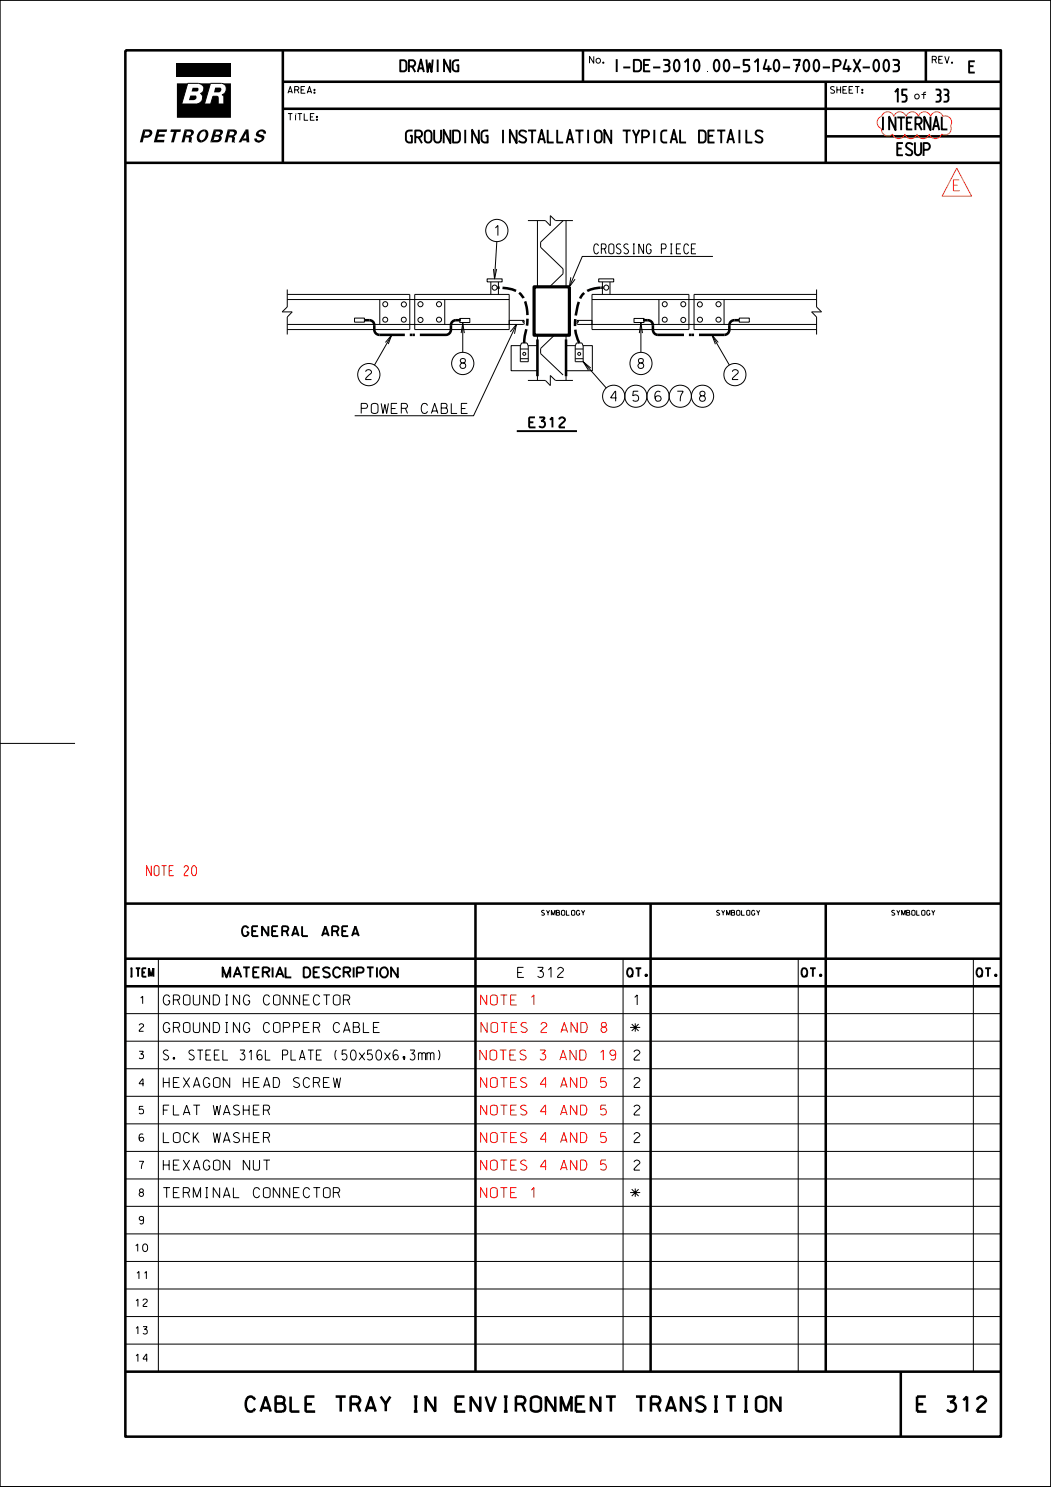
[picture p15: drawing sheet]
<svg xmlns="http://www.w3.org/2000/svg" width="210mm" height="297mm" viewBox="0 0 210 297" stroke-linecap="round" stroke-linejoin="round" font-family="sans-serif">
<defs><g id="words">
<g font-size="3">
<text x="49.1" y="281.9">CABLE TRAY IN ENVIRONMENT TRANSITION</text>
<text x="183.2" y="281.9">E 312</text>
</g>
<g font-size="2.7">
<text x="178.6" y="20.4">15</text>
<text x="186.9" y="20.4">33</text>
<text x="81" y="28.6">GROUNDING INSTALLATION TYPICAL DETAILS</text>
<text x="175.8" y="26">INTERNAL</text>
<text x="179.2" y="31.1">ESUP</text>
</g>
<text font-size="2.6" x="122.5" y="14.4">I-DE-3010.00-5140-700-P4X-003</text>
<g font-size="2.5">
<text x="79.8" y="14.4">DRAWING</text>
<text x="193.5" y="14.6">E</text>
</g>
<text font-size="2.2" fill="#ff7f00" x="190.5" y="38.1">E</text>
<g font-size="2">
<text x="98.8" y="47">1</text>
<text x="97.9" y="53.7" transform="rotate(93 97.9 53.7)">E</text>
<text x="118.6" y="50.7">CROSSING PIECE</text>
<text x="78.2" y="69.1" transform="rotate(-60 78.2 69.1)">E</text>
<text x="93.5" y="66.5" transform="rotate(-90 93.5 66.5)">E</text>
<text x="129.1" y="66.5" transform="rotate(-90 129.1 66.5)">E</text>
<text x="144.1" y="68.1" transform="rotate(-120 144.1 68.1)">E</text>
<text x="73" y="75.8">2</text>
<text x="91.9" y="73.6">8</text>
<text x="118.6" y="73.1" transform="rotate(-131 118.6 73.1)">E</text>
<text x="127.5" y="73.6">8</text>
<text x="146.3" y="75.8">2</text>
<text x="72.2" y="82.6">POWER CABLE</text>
<text x="122" y="80.1">4</text>
<text x="126.4" y="80.1">5</text>
<text x="135.3" y="80.1">7</text>
<text x="139.8" y="80.1">8</text>
<text x="105.7" y="85.4">E312</text>
<text x="48.4" y="187">GENERAL AREA</text>
<text x="44.5" y="195.2">MATERIAL DESCRIPTION</text>
<text x="103.4" y="195.2">E 312</text>
<text x="32.6" y="200.7">GROUNDING CONNECTOR</text>
<text x="126.7" y="200.7">1</text>
<text x="32.6" y="206.2">GROUNDING COPPER CABLE</text>
<text x="126.1" y="206.2">*</text>
<text x="32.6" y="211.7">S. STEEL 316L PLATE (50x50x6,3mm)</text>
<text x="126.7" y="211.7">2</text>
<text x="32.6" y="217.2">HEXAGON HEAD SCREW</text>
<text x="126.7" y="217.2">2</text>
<text x="32.6" y="222.7">FLAT WASHER</text>
<text x="126.7" y="222.7">2</text>
<text x="32.6" y="233.7">HEXAGON NUT</text>
<text x="32.6" y="228.2">LOCK WASHER</text>
<text x="126.7" y="228.2">2</text>
<text x="126.7" y="233.7">2</text>
<text x="32.6" y="239.2">TERMINAL CONNECTOR</text>
<text x="126.1" y="239.2">*</text>
</g>
<g font-size="2" fill="#f00">
<text x="29.3" y="174.9">NOTE 20</text>
<text x="96" y="200.7">NOTE 1</text>
<text x="96.1" y="206.2">NOTES 2 AND 8</text>
<text x="95.9" y="211.7">NOTES 3 AND 19</text>
<text x="96" y="217.2">NOTES 4 AND 5</text>
<text x="96" y="222.7">NOTES 4 AND 5</text>
<text x="96" y="228.2">NOTES 4 AND 5</text>
<text x="96" y="233.7">NOTES 4 AND 5</text>
<text x="96" y="239.2">NOTE 1</text>
</g>
<g font-size="1.7">
<text x="25.8" y="195.1">ITEM</text>
<text x="125.3" y="195.1">QT.</text>
<text x="160.1" y="195.1">QT.</text>
<text x="195.1" y="195.1">QT.</text>
</g>
<g font-size="1.5">
<text x="28" y="200.5">1</text>
<text x="27.8" y="206">2</text>
<text x="27.8" y="211.5">3</text>
<text x="27.8" y="217">4</text>
<text x="27.8" y="228">6</text>
<text x="27.8" y="222.5">5</text>
<text x="27.8" y="233.5">7</text>
<text x="27.8" y="239">8</text>
<text x="27.8" y="244.5">9</text>
<text x="27" y="250">10</text>
<text x="27.3" y="255.5">11</text>
<text x="27.1" y="261">12</text>
<text x="27.1" y="266.5">13</text>
<text x="27.1" y="271.9">14</text>
</g>
<g font-size="1.3">
<text x="117.8" y="12.6">No.</text>
<text x="186.3" y="12.6">REV.</text>
<text x="57.5" y="18.6">AREA:</text>
<text x="165.9" y="18.6">SHEET:</text>
<text x="182.8" y="19.8">of</text>
<text x="57.5" y="24">TÍTLE:</text>
</g>
<g font-size="1">
<text x="108.2" y="182.8">SYMBOLOGY</text>
<text x="143.2" y="182.8">SYMBOLOGY</text>
<text x="178.2" y="182.8">SYMBOLOGY</text>
</g>
</g></defs>
<g fill="none" stroke="#000" stroke-width=".51">
<path d="M25 10.1h175v276.8h-175zM56.5 16.3h143.5M56.5 10.1v22.4M116.5 10.1v6.2M165 16.3v16.2M185 10.1v6.2M25 32.5h175M56.5 21.7h143.5M165 27.2h35M72.9 64h.9a.96 .96 0 0 1 1 .9v1a1.02 1.02 0 0 0 1 1h5.1M81.9 66.9h1M92.1 64h-1a.99 .99 0 0 0-1 .9v1a1.02 1.02 0 0 1-1 1h-5.2"/>
<path d="M107.4 67.8v7.3M113.1 67.8v7.3M129.4 64a.99 .99 0 0 1 1.1 .9v1a.99 .99 0 0 0 .9 1h5.3M137.7 66.9h1M147.7 64h-1a.99 .99 0 0 0-1 .9v1a1.02 1.02 0 0 1-1 1h-5M25 180.5h175M25 191.5h175M25 197h175M95 180.5v93.5M130 180.5v93.5M165 180.5v93.5M25 274h175"/>
<path d="M180 274v12.9"/>
</g>
<g fill="none" stroke="#000" stroke-width=".2">
<path d="M0 0h210v297h-210M0 0h210v296.9h-210zM39.6 16.6a1.04 1.04 0 0 1 1.1 .9 1.04 1.04 0 0 1-.7 1.2 1.2 1.2 0 0 1 .4 1.3 1.2 1.2 0 0 1-1.2 .8M39.6 16.6h-2.1l-1.2 4.2h2.9M39.6 16.6h.1M43.4 19.2l.2 .3M43.4 19.2h.1M43.6 19.5h.1M44.3 16.6h.1M44.3 16.6a1.19 1.19 0 0 1 .9 1.2 1.19 1.19 0 0 1-.9 1.1l.4 .4M44.3 16.6h-2.2l-1.2 4.2h1.2l.4-1.6h.9M44.7 19.3h.1"/>
<path d="M44.7 19.3v1.5h-1.1v-1.3M39.2 20.8h.1M57.4 58.8h24.5v7h-24.5M57.4 59.8h44.3M57.4 57.8v3.5l-1 1h2l-1 1v3.5M75.9 59.8v5M82.9 58.8h18.8v7h-18.8zM88.9 59.8v5M97.3 55.7h3v.6h-3zM98.1 56.3v2.5M99.3 48.3l-.5 7.4M99.6 56.3v2.5"/>
<path d="M105.5 44.1h3.5l1 1v-2l1 1h3.5M107.4 44.1v13.2M112.5 44.1l-4.5 4.3v1l4.5 4.3v1l-2.7 2.6M113.1 44.1v13.2M114.1 55.4l-.3 1.9 1.1-1.5M118.3 59.8h44.9M118.3 58.8h19.4v7h-19.4zM119.6 55.7h3v.6h-3zM120.4 56.3v2.5M121.9 56.3v2.5M131.7 59.8v5M142.5 51.2h-26.2l-2.5 6.1"/>
<path d="M144.7 59.8v5M163.2 58.8h-24.5v7h24.5M163.2 57.8v3.5l.9 1h-1.9l1 1v3.5M57.4 64.8h44.3M70.8 63.5h2v.8h-2zM78.3 66.9l-3.5 6M91.9 63.6h2v.8h-2zM92.5 64.6v5.8M102 66.3l1.2-1.5-.4 1.9M103.2 64.8l-8.6 18.2h-23.7M104 69.7h1.6M104 71.6h1.6"/>
<path d="M104 69h-1.9v5h5.3v-5h-1.9M104.2 68.5h1.1l.3 .6v3.1h-1.6v-3.1zM104.5 64h.2l-.1 .4zM104.6 64h-2.9v.8h2.9l.1-.2-.1-.2M105.5 76h3.5l1 1v-2l1 1h3.5M107.4 67v8.9M110.8 67l-2.8 2.6v1l4.5 4.3M113.1 67v8.9M114.9 69.7h1.6M114.9 71.6h1.6M115 69h-1.9v5h5.3v-5h-1.9M115.2 68.5h1.1l.2 .6v3.1h-1.6v-3.1z"/>
<path d="M115.3 64h.2l-.1 .4zM115.4 64h2.9v.8h-2.9l-.1-.2 .1-.2M116.5 72.2l4.6 5.3M118.3 64.8h44.9M126.7 63.6h2v.8h-2zM128.1 64.6v5.8M131.9 78.3l-.3-.2a.91 .91 0 0 0-.7 1.4 .68 .68 0 0 0 .5 .6h.4a.58 .58 0 0 0 0-1 .58 .58 0 0 0-.9 .5M142.2 66.9l3.5 6M147.7 63.5h2v.8h-2zM0 148.5h15M209.9 148.5h.1M31.6 191.5v82.5"/>
<path d="M124.5 191.5v82.5M159.5 191.5v82.5M194.5 191.5v82.5M25 219h175M25 213.5h175M25 202.5h175M25 208h175M25 235.5h175M25 230h175M25 224.5h175M25 257.5h175M25 252h175"/>
<path d="M25 246.4h175M25 240.9h175M25 263h175M25 268.5h175"/>
<circle cx="98.8" cy="57.4" r=".51"/>
<circle cx="99.3" cy="46" r="2.22"/>
<circle cx="121.1" cy="57.4" r=".5"/>
<circle cx="73.7" cy="74.8" r="2.23"/>
<circle cx="77" cy="60.8" r=".5"/>
<circle cx="77" cy="63.8" r=".5"/>
<circle cx="80.7" cy="63.8" r=".5"/>
<circle cx="80.7" cy="60.8" r=".5"/>
<circle cx="84" cy="60.8" r=".51"/>
<circle cx="84" cy="63.9" r=".51"/>
<circle cx="87.7" cy="60.8" r=".51"/>
<circle cx="87.7" cy="63.8" r=".5"/>
<circle cx="92.5" cy="72.6" r="2.22"/>
<circle cx="104.8" cy="70.7" r=".3"/>
<circle cx="115.7" cy="70.7" r=".3"/>
<circle cx="122.6" cy="79.1" r="2.21"/>
<circle cx="127.1" cy="79.1" r="2.21"/>
<circle cx="128.1" cy="72.6" r="2.22"/>
<circle cx="131.5" cy="79.1" r="2.23"/>
<circle cx="132.8" cy="63.8" r=".5"/>
<circle cx="132.8" cy="60.8" r=".5"/>
<circle cx="135.9" cy="79.1" r="2.23"/>
<circle cx="136.5" cy="63.9" r=".5"/>
<circle cx="136.5" cy="60.8" r=".5"/>
<circle cx="139.8" cy="60.8" r=".5"/>
<circle cx="139.9" cy="63.8" r=".5"/>
<circle cx="140.4" cy="79.1" r="2.22"/>
<circle cx="143.6" cy="63.8" r=".5"/>
<circle cx="143.6" cy="60.8" r=".51"/>
<circle cx="146.8" cy="74.8" r="2.21"/>
</g>
<path d="M107.4 69v5M113.1 69v5" fill="none" stroke="#000" stroke-width=".2" stroke-dasharray="2.8 1.1 .7 1.1" stroke-linecap="butt"/>
<path d="M99.3 57.5h.5M120.6 57.5h-.5M104.7 68.5l.1-1.3a11.4 11.4 0 0 0-.1-7.5 4.4 4.4 0 0 0-4.3-2.2h-.6M115.7 68.5a10.9 10.9 0 0 1-.1-8.2 3.9 3.9 0 0 1 3.9-2.8h.6" fill="none" stroke="#000" stroke-width=".51" stroke-dasharray="2.8 .7 1.4 .7" stroke-linecap="butt"/>
<path d="M106.7 57.3h7.1v9.7h-7.1z" fill="none" stroke="#000" stroke-width=".63" stroke-linecap="butt"/>
<path d="M103.3 86.1h12" fill="none" stroke="#000" stroke-width=".38"/>
<g fill="#000">
<path d="M35.3 12.7h10.8v2.6h-10.8z"/>
<path d="M38 19.1l1.1-.1a.53 .53 0 0 1 .1 .6 .53 .53 0 0 1-.5 .4h-1z" fill-rule="evenodd"/>
<path d="M38.5 17.5h.9a.39 .39 0 0 1 .3 .4 .39 .39 0 0 1-.3 .4h-1.1z" fill-rule="evenodd"/>
<path d="M43 17.5h1a.53 .53 0 0 1 .2 .6 .53 .53 0 0 1-.5 .3h-.9z" fill-rule="evenodd"/>
<path d="M28.6 25.9l.4 .4-.5 2.1h-.6z" fill-rule="evenodd"/>
<path d="M28.6 25.9h1.2a.77 .77 0 0 1 .7 .7 .77 .77 0 0 1-.7 .8l-1.1 .1 .2-.4h.5a.43 .43 0 0 0 .5-.3 .43 .43 0 0 0-.2-.5h-.7z" fill-rule="evenodd"/>
<path d="M31.4 25.9h2l-.1 .4h-1.5l-.1 .5h1.2l-.1 .5h-1.2l-.2 .6h1.4v.5h-2.1z" fill-rule="evenodd"/>
<path d="M34.1 25.9h2.1l-.1 .4h-.8l-.6 2.1h-.5l.5-2.1h-.7z" fill-rule="evenodd"/>
<path d="M35.3 16.6h2.2l-1.2 4.2h2.9a1.2 1.2 0 0 0 1.2-.8 1.2 1.2 0 0 0-.4-1.3 1.04 1.04 0 0 0 .7-1.2 1.04 1.04 0 0 0-1.1-.9h2.5l-1.2 4.2h1.2l.4-1.6 1 .1 .1 1.5h1.1v-1.5l-.4-.4a1.19 1.19 0 0 0 .9-1.1 1.19 1.19 0 0 0-.9-1.2h1.8v6.9h-10.8z" fill-rule="evenodd"/>
<path d="M36.9 25.9l.5 .4-.6 2.1h-.5z" fill-rule="evenodd"/>
<path d="M36.9 25.9h1.2a.65 .65 0 0 1 .7 .5 .65 .65 0 0 1-.5 .7l-.2 .1a1.15 1.15 0 0 1 .1 1.2h-.5v-.1a.6 .6 0 0 0-.2-.9h-.5l.2-.4h.5a.39 .39 0 0 0 .5-.2 .39 .39 0 0 0-.3-.5h-.5z" fill-rule="evenodd"/>
<path d="M38.2 28.4l.1 .1z" fill-rule="evenodd"/>
<path d="M39.9 26.2l.9-.3v.4a.85 .85 0 0 0-1 .9v.4l.4 .4 .1 .5a.96 .96 0 0 1-1-.6 .96 .96 0 0 1 .1-1z" fill-rule="evenodd"/>
<path d="M40.8 25.9a1.02 1.02 0 0 1 .9 .6 1.02 1.02 0 0 1-.3 1.1l-.6 .6-.5 .3-.1-.5a1.09 1.09 0 0 0 .6-1.8z" fill-rule="evenodd"/>
<path d="M42.7 25.9l.5 .4-.5 1.7-.7 .4z" fill-rule="evenodd"/>
<path d="M42.7 25.9h1.3a.62 .62 0 0 1 .6 .6 .62 .62 0 0 1-.6 .6 .78 .78 0 0 1 .2 .9 .78 .78 0 0 1-.8 .4h-1.4l.7-.4h.7a.33 .33 0 0 0 .4-.3 .33 .33 0 0 0-.3-.4h-.6l.1-.4h.6a.33 .33 0 0 0 .4-.2 .33 .33 0 0 0-.3-.4h-.5z" fill-rule="evenodd"/>
<path d="M45.5 25.9l.5 .4-.6 2.1h-.5z" fill-rule="evenodd"/>
<path d="M45.5 25.9h1.2a.69 .69 0 0 1 .7 .7 .69 .69 0 0 1-.7 .6l.3 .4-.2 .8h-.5v-.1a.62 .62 0 0 0-.2-.9h-.4l.1-.4h.5a.39 .39 0 0 0 .5-.2 .39 .39 0 0 0-.3-.5h-.5z" fill-rule="evenodd"/>
<path d="M46.8 28.4l.1 .1z" fill-rule="evenodd"/>
<path d="M49.1 25.9l.1 .8-1 1.7h-.5z" fill-rule="evenodd"/>
<path d="M49.1 25.9h.5l.2 2.5h-.5l-.1-.3h-.8l.2-.4h.6z" fill-rule="evenodd"/>
<path d="M51.5 26.2a.89 .89 0 0 1 1-.4 .89 .89 0 0 1 .6 .9h-.5a.44 .44 0 0 0-.5-.5 .44 .44 0 0 0-.3 .6h.1a.79 .79 0 0 1 .9 .7 .79 .79 0 0 1-.8 .9 .77 .77 0 0 1-.8 0 .77 .77 0 0 1-.4-.8l.5 .1a.47 .47 0 0 0 .5 .3 .47 .47 0 0 0 .5-.4l-.4-.2a.66 .66 0 0 1-.8-.4 .66 .66 0 0 1 .4-.8z" fill-rule="evenodd"/>
<path d="M51.7 28.4l.1 .1z" fill-rule="evenodd"/>
</g>
<path d="M176.1 23.2a1.29 1.29 0 0 1 1.3-.9 1.29 1.29 0 0 1 1.2 .9 1.27 1.27 0 0 1 1.2-.9 1.27 1.27 0 0 1 1.2 .9 1.27 1.27 0 0 1 1.3-.9 1.27 1.27 0 0 1 1.2 .9 1.29 1.29 0 0 1 1.2-.9 1.29 1.29 0 0 1 1.2 .9 1.27 1.27 0 0 1 1.3-.9 1.27 1.27 0 0 1 1.2 .9 1.29 1.29 0 0 1 1.5 .4 1.29 1.29 0 0 1 0 1.5M176.1 25.7a1.29 1.29 0 0 0 .7 1.3 1.29 1.29 0 0 0 1.5-.2 1.29 1.29 0 0 0 1.3 .9 1.29 1.29 0 0 0 1.2-.9 1.27 1.27 0 0 0 1.2 .9 1.27 1.27 0 0 0 1.2-.9 1.27 1.27 0 0 0 1.2 .9 1.27 1.27 0 0 0 1.3-.9 1.29 1.29 0 0 0 1.2 .9 1.29 1.29 0 0 0 1.2-.9M191.2 33.6l2.9 5.6h-5.9z" fill="none" stroke="#ff7f00" stroke-width=".2"/>
<use href="#words"/>
</svg>
